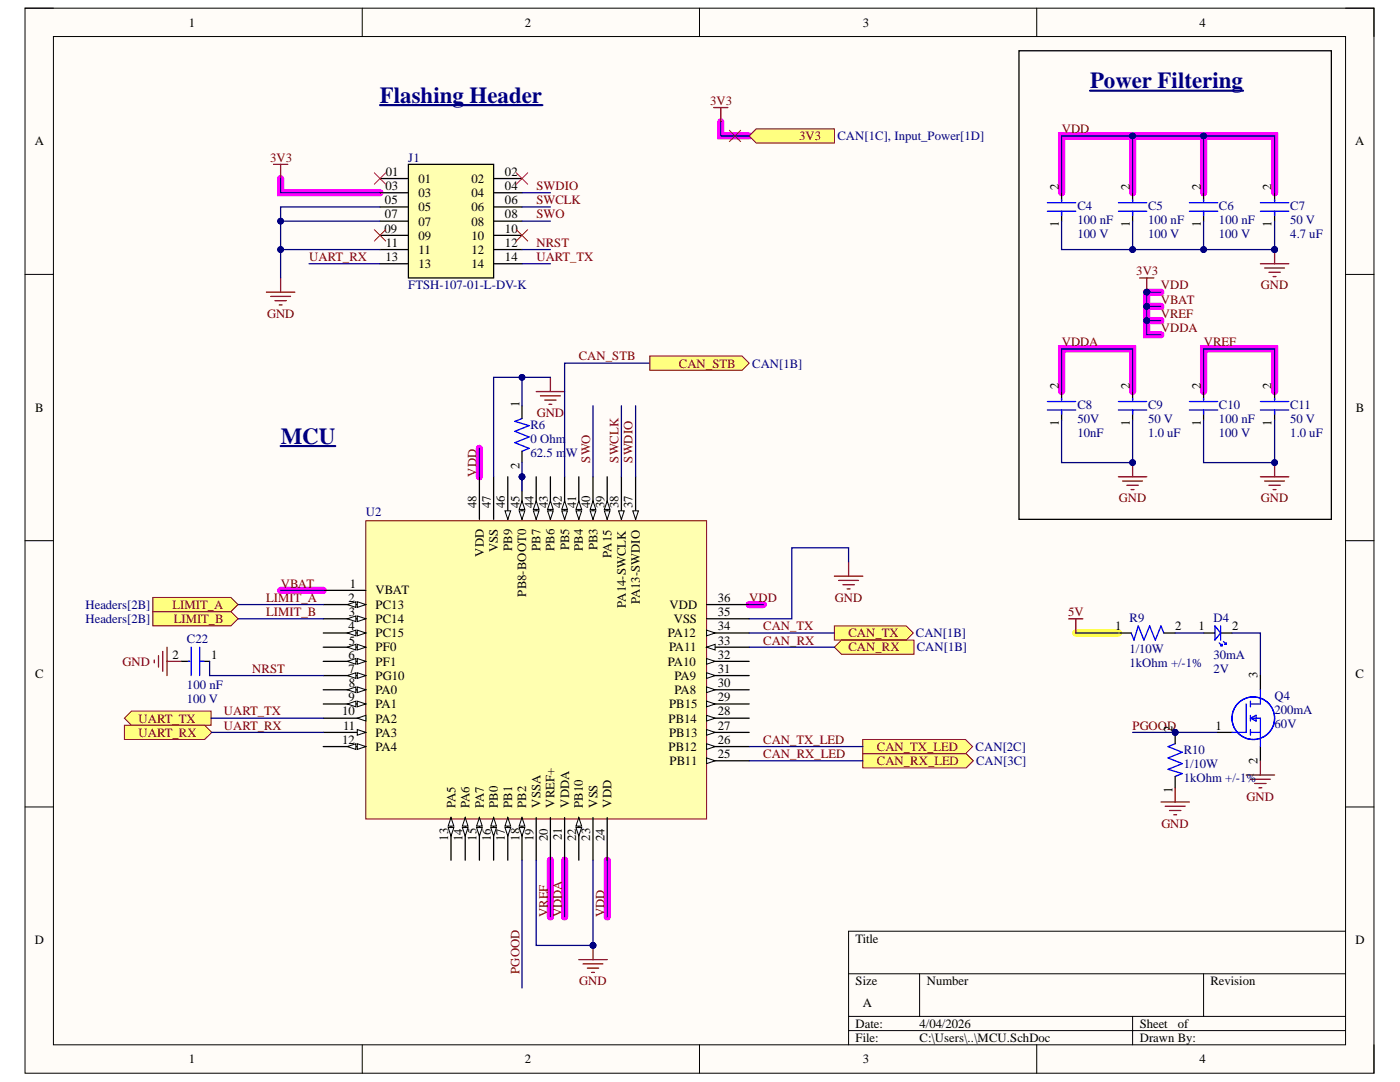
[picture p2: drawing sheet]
<svg xmlns="http://www.w3.org/2000/svg" width="279mm" height="216mm" viewBox="0 0 279 216" stroke-linecap="round" stroke-linejoin="round" font-family="sans-serif">
<defs><g id="words">
<g font-size="4.6" fill="#000080">
<text x="217.6" y="17.6">Power Filtering</text>
<text x="75.8" y="20.5">Flashing Header</text>
<text x="56" y="88.5">MCU</text>
</g>
<g font-size="2.5">
<text x="37.7" y="5.3">1</text>
<text x="104.8" y="5.3">2</text>
<text x="172.2" y="5.3">3</text>
<text x="239.4" y="5.3">4</text>
<text x="6.9" y="29">A</text>
<text x="270.4" y="29">A</text>
<text x="77" y="35.1">01</text>
<text x="100.8" y="35.1">02</text>
<text x="76.8" y="40.8">05</text>
<text x="76.9" y="37.9">03</text>
<text x="83.5" y="36.5">01</text>
<text x="83.5" y="39.3">03</text>
<text x="94.1" y="36.5">02</text>
<text x="94.1" y="39.3">04</text>
<text x="100.8" y="37.9">04</text>
<text x="100.8" y="40.8">06</text>
<text x="211.3" y="37.9" transform="rotate(-90 211.3 37.9)">2</text>
<text x="225.5" y="37.9" transform="rotate(-90 225.5 37.9)">2</text>
<text x="239.6" y="37.9" transform="rotate(-90 239.6 37.9)">2</text>
<text x="253.8" y="37.9" transform="rotate(-90 253.8 37.9)">2</text>
<text x="76.7" y="46.4">09</text>
<text x="76.8" y="43.6">07</text>
<text x="83.5" y="42.1">05</text>
<text x="83.5" y="45">07</text>
<text x="83.5" y="47.8">09</text>
<text x="94.1" y="42.1">06</text>
<text x="94.1" y="45">08</text>
<text x="94.1" y="47.8">10</text>
<text x="100.8" y="43.6">08</text>
<text x="100.8" y="46.4">10</text>
<text x="211.3" y="45.3" transform="rotate(-90 211.3 45.3)">1</text>
<text x="225.5" y="45.3" transform="rotate(-90 225.5 45.3)">1</text>
<text x="239.6" y="45.3" transform="rotate(-90 239.6 45.3)">1</text>
<text x="253.8" y="45.3" transform="rotate(-90 253.8 45.3)">1</text>
<text x="76.9" y="52">13</text>
<text x="77" y="49.2">11</text>
<text x="83.5" y="50.7">11</text>
<text x="83.5" y="53.5">13</text>
<text x="94.1" y="50.7">12</text>
<text x="94.1" y="53.5">14</text>
<text x="100.8" y="49.2">12</text>
<text x="100.8" y="52">14</text>
<text x="211.3" y="77.6" transform="rotate(-90 211.3 77.6)">2</text>
<text x="225.5" y="77.6" transform="rotate(-90 225.5 77.6)">2</text>
<text x="239.6" y="77.6" transform="rotate(-90 239.6 77.6)">2</text>
<text x="253.8" y="77.6" transform="rotate(-90 253.8 77.6)">2</text>
<text x="7" y="82.2">B</text>
<text x="103.7" y="81.2" transform="rotate(-90 103.7 81.2)">1</text>
<text x="270.6" y="82.2">B</text>
<text x="211.3" y="85" transform="rotate(-90 211.3 85)">1</text>
<text x="225.5" y="85" transform="rotate(-90 225.5 85)">1</text>
<text x="239.6" y="85" transform="rotate(-90 239.6 85)">1</text>
<text x="253.8" y="85" transform="rotate(-90 253.8 85)">1</text>
<text x="103.7" y="93.5" transform="rotate(-90 103.7 93.5)">2</text>
<text x="95.1" y="101.4" transform="rotate(-90 95.1 101.4)">48</text>
<text x="98" y="101.4" transform="rotate(-90 98 101.4)">47</text>
<text x="100.8" y="101.4" transform="rotate(-90 100.8 101.4)">46</text>
<text x="103.7" y="101.4" transform="rotate(-90 103.7 101.4)">45</text>
<text x="106.4" y="101.4" transform="rotate(-90 106.4 101.4)">44</text>
<text x="109.3" y="101.4" transform="rotate(-90 109.3 101.4)">43</text>
<text x="112.1" y="101.4" transform="rotate(-90 112.1 101.4)">42</text>
<text x="115" y="101.4" transform="rotate(-90 115 101.4)">41</text>
<text x="117.8" y="101.4" transform="rotate(-90 117.8 101.4)">40</text>
<text x="120.7" y="101.4" transform="rotate(-90 120.7 101.4)">39</text>
<text x="123.5" y="101.4" transform="rotate(-90 123.5 101.4)">38</text>
<text x="126.3" y="101.4" transform="rotate(-90 126.3 101.4)">37</text>
<text x="96.5" y="111.1" transform="rotate(-90 96.5 111.1)">VDD</text>
<text x="99.3" y="110.2" transform="rotate(-90 99.3 110.2)">VSS</text>
<text x="102.2" y="109.9" transform="rotate(-90 102.2 109.9)">PB9</text>
<text x="107.9" y="109.9" transform="rotate(-90 107.9 109.9)">PB7</text>
<text x="110.7" y="109.9" transform="rotate(-90 110.7 109.9)">PB6</text>
<text x="113.6" y="109.8" transform="rotate(-90 113.6 109.8)">PB5</text>
<text x="116.3" y="109.9" transform="rotate(-90 116.3 109.9)">PB4</text>
<text x="119.2" y="109.8" transform="rotate(-90 119.2 109.8)">PB3</text>
<text x="122" y="111.3" transform="rotate(-90 122 111.3)">PA15</text>
<text x="69.8" y="117.3">1</text>
<text x="75" y="118.6">VBAT</text>
<text x="105" y="119" transform="rotate(-90 105 119)">PB8-BOOT0</text>
<text x="69.6" y="120.1">2</text>
<text x="69.6" y="125.7">4</text>
<text x="69.6" y="122.9">3</text>
<text x="75" y="121.5">PC13</text>
<text x="75" y="124.3">PC14</text>
<text x="124.9" y="121.2" transform="rotate(-90 124.9 121.2)">PA14-SWCLK</text>
<text x="127.7" y="120.6" transform="rotate(-90 127.7 120.6)">PA13-SWDIO</text>
<text x="133.6" y="121.5">VDD</text>
<text x="134.5" y="124.3">VSS</text>
<text x="143.3" y="125.7">34</text>
<text x="143.3" y="122.9">35</text>
<text x="143.3" y="120.1">36</text>
<text x="222.5" y="125.7">1</text>
<text x="234.6" y="125.7">2</text>
<text x="239.2" y="125.7">1</text>
<text x="245.9" y="125.7">2</text>
<text x="34.4" y="131.4">2</text>
<text x="42.1" y="131.4">1</text>
<text x="69.6" y="131.4">6</text>
<text x="69.6" y="128.6">5</text>
<text x="75" y="127.2">PC15</text>
<text x="75" y="130">PF0</text>
<text x="133.3" y="127.2">PA12</text>
<text x="133.5" y="130">PA11</text>
<text x="143.3" y="131.4">32</text>
<text x="143.3" y="128.6">33</text>
<text x="7" y="135.3">C</text>
<text x="69.6" y="134.3">7</text>
<text x="69.6" y="137.1">8</text>
<text x="75" y="132.8">PF1</text>
<text x="75" y="135.6">PG10</text>
<text x="133.3" y="132.8">PA10</text>
<text x="134.6" y="135.6">PA9</text>
<text x="143.3" y="137.1">30</text>
<text x="143.3" y="134.3">31</text>
<text x="251" y="135.4" transform="rotate(-90 251 135.4)">3</text>
<text x="270.5" y="135.3">C</text>
<text x="68.3" y="142.7">10</text>
<text x="69.6" y="139.9">9</text>
<text x="75" y="138.5">PA0</text>
<text x="75" y="141.3">PA1</text>
<text x="133.5" y="141.3">PB15</text>
<text x="134.6" y="138.5">PA8</text>
<text x="143.3" y="142.7">28</text>
<text x="143.3" y="139.9">29</text>
<text x="68.3" y="148.4">12</text>
<text x="68.5" y="145.6">11</text>
<text x="75" y="144.2">PA2</text>
<text x="75" y="147">PA3</text>
<text x="75" y="149.8">PA4</text>
<text x="133.4" y="149.8">PB12</text>
<text x="133.4" y="144.2">PB14</text>
<text x="133.5" y="147">PB13</text>
<text x="143.3" y="148.4">26</text>
<text x="143.3" y="145.6">27</text>
<text x="234" y="146.1" transform="rotate(-90 234 146.1)">2</text>
<text x="242.6" y="145.6">1</text>
<text x="133.6" y="152.6">PB11</text>
<text x="143.3" y="151.3">25</text>
<text x="251" y="152.4" transform="rotate(-90 251 152.4)">2</text>
<text x="90.9" y="161.2" transform="rotate(-90 90.9 161.2)">PA5</text>
<text x="93.7" y="161.2" transform="rotate(-90 93.7 161.2)">PA6</text>
<text x="96.5" y="161.2" transform="rotate(-90 96.5 161.2)">PA7</text>
<text x="99.3" y="161.2" transform="rotate(-90 99.3 161.2)">PB0</text>
<text x="102.2" y="161.2" transform="rotate(-90 102.2 161.2)">PB1</text>
<text x="105" y="161.2" transform="rotate(-90 105 161.2)">PB2</text>
<text x="107.9" y="161.2" transform="rotate(-90 107.9 161.2)">VSSA</text>
<text x="110.7" y="161.2" transform="rotate(-90 110.7 161.2)">VREF+</text>
<text x="113.6" y="161.2" transform="rotate(-90 113.6 161.2)">VDDA</text>
<text x="116.3" y="161.2" transform="rotate(-90 116.3 161.2)">PB10</text>
<text x="119.2" y="161.2" transform="rotate(-90 119.2 161.2)">VSS</text>
<text x="122" y="161.2" transform="rotate(-90 122 161.2)">VDD</text>
<text x="234" y="158.1" transform="rotate(-90 234 158.1)">1</text>
<text x="89.4" y="167.8" transform="rotate(-90 89.4 167.8)">13</text>
<text x="92.3" y="167.9" transform="rotate(-90 92.3 167.9)">14</text>
<text x="95.1" y="167.8" transform="rotate(-90 95.1 167.8)">15</text>
<text x="98" y="167.9" transform="rotate(-90 98 167.9)">16</text>
<text x="100.8" y="167.9" transform="rotate(-90 100.8 167.9)">17</text>
<text x="103.7" y="167.8" transform="rotate(-90 103.7 167.8)">18</text>
<text x="106.4" y="167.9" transform="rotate(-90 106.4 167.9)">19</text>
<text x="109.3" y="167.9" transform="rotate(-90 109.3 167.9)">20</text>
<text x="112.1" y="167.6" transform="rotate(-90 112.1 167.6)">21</text>
<text x="115" y="167.9" transform="rotate(-90 115 167.9)">22</text>
<text x="117.8" y="167.8" transform="rotate(-90 117.8 167.8)">23</text>
<text x="120.7" y="167.9" transform="rotate(-90 120.7 167.9)">24</text>
<text x="6.9" y="188.4">D</text>
<text x="170.8" y="188.1">Title</text>
<text x="270.5" y="188.4">D</text>
<text x="170.8" y="196.5">Size</text>
<text x="185" y="196.5">Number</text>
<text x="241.6" y="196.5">Revision</text>
<text x="172.2" y="200.9">A</text>
<text x="170.8" y="205.1">Date:</text>
<text x="170.8" y="207.9">File:</text>
<text x="183.5" y="205.1">4/04/2026</text>
<text x="183.5" y="207.9">C:\Users\..\MCU.SchDoc</text>
<text x="227.5" y="205.1">Sheet</text>
<text x="227.5" y="207.9">Drawn By:</text>
<text x="235.1" y="205.1">of</text>
<text x="37.7" y="212.2">1</text>
<text x="104.8" y="212.2">2</text>
<text x="172.2" y="212.2">3</text>
<text x="239.4" y="212.2">4</text>
</g>
<g font-size="2.5" fill="#800000">
<text x="141.7" y="20.9">3V3</text>
<text x="159.5" y="28">3V3</text>
<text x="211.9" y="26.6">VDD</text>
<text x="53.9" y="32.2">3V3</text>
<text x="107" y="37.9">SWDIO</text>
<text x="107" y="40.8">SWCLK</text>
<text x="107" y="43.6">SWO</text>
<text x="61.7" y="52">UART_RX</text>
<text x="107" y="49.2">NRST</text>
<text x="107" y="52">UART_TX</text>
<text x="226.8" y="54.9">3V3</text>
<text x="231.7" y="57.7">VDD</text>
<text x="251.7" y="57.7">GND</text>
<text x="53.3" y="63.4">GND</text>
<text x="231.7" y="60.6">VBAT</text>
<text x="231.7" y="63.4">VREF</text>
<text x="115.5" y="71.9">CAN_STB</text>
<text x="211.9" y="69">VDDA</text>
<text x="231.7" y="66.2">VDDA</text>
<text x="240.2" y="69">VREF</text>
<text x="135.5" y="73.4">CAN_STB</text>
<text x="107.1" y="83.3">GND</text>
<text x="95.1" y="95.1" transform="rotate(-90 95.1 95.1)">VDD</text>
<text x="117.8" y="92.3" transform="rotate(-90 117.8 92.3)">SWO</text>
<text x="123.5" y="92.3" transform="rotate(-90 123.5 92.3)">SWCLK</text>
<text x="126.3" y="92.3" transform="rotate(-90 126.3 92.3)">SWDIO</text>
<text x="223.3" y="100.3">GND</text>
<text x="251.7" y="100.3">GND</text>
<text x="56" y="117.3">VBAT</text>
<text x="34.4" y="121.5">LIMIT_A</text>
<text x="34.7" y="124.3">LIMIT_B</text>
<text x="53.1" y="120.1">LIMIT_A</text>
<text x="53.1" y="122.9">LIMIT_B</text>
<text x="149.5" y="120.1">VDD</text>
<text x="152.3" y="125.7">CAN_TX</text>
<text x="166.6" y="120.1">GND</text>
<text x="213.2" y="122.9">5V</text>
<text x="152.3" y="128.6">CAN_RX</text>
<text x="169.3" y="127.2">CAN_TX</text>
<text x="169.3" y="130">CAN_RX</text>
<text x="24.5" y="132.8">GND</text>
<text x="50.3" y="134.3">NRST</text>
<text x="44.7" y="142.7">UART_TX</text>
<text x="27.7" y="144.2">UART_TX</text>
<text x="27.7" y="147">UART_RX</text>
<text x="44.7" y="145.6">UART_RX</text>
<text x="152.3" y="148.4">CAN_TX_LED</text>
<text x="175" y="149.8">CAN_TX_LED</text>
<text x="226" y="145.6">PGOOD</text>
<text x="152.3" y="151.3">CAN_RX_LED</text>
<text x="175" y="152.6">CAN_RX_LED</text>
<text x="248.8" y="159.7">GND</text>
<text x="231.8" y="165.2">GND</text>
<text x="109.3" y="183" transform="rotate(-90 109.3 183)">VREF</text>
<text x="112.1" y="183" transform="rotate(-90 112.1 183)">VDDA</text>
<text x="120.7" y="183" transform="rotate(-90 120.7 183)">VDD</text>
<text x="103.7" y="194.3" transform="rotate(-90 103.7 194.3)">PGOOD</text>
<text x="115.6" y="196.5">GND</text>
</g>
<g font-size="2.5" fill="#000080">
<text x="167.1" y="28">CAN[1C], Input_Power[1D]</text>
<text x="81.5" y="32.2">J1</text>
<text x="215" y="41.9">C4</text>
<text x="229.1" y="41.9">C5</text>
<text x="243.3" y="41.9">C6</text>
<text x="257.5" y="41.9">C7</text>
<text x="215" y="44.7">100 nF</text>
<text x="215" y="47.5">100 V</text>
<text x="229.1" y="44.7">100 nF</text>
<text x="229.1" y="47.5">100 V</text>
<text x="243.3" y="44.7">100 nF</text>
<text x="243.3" y="47.5">100 V</text>
<text x="257.5" y="44.7">50 V</text>
<text x="257.5" y="47.5">4.7 uF</text>
<text x="81.5" y="57.7">FTSH-107-01-L-DV-K</text>
<text x="150.1" y="73.4">CAN[1B]</text>
<text x="215" y="81.6">C8</text>
<text x="229.1" y="81.6">C9</text>
<text x="243.3" y="81.6">C10</text>
<text x="257.5" y="81.6">C11</text>
<text x="105.9" y="88.3">0 Ohm</text>
<text x="105.9" y="85.5">R6</text>
<text x="215" y="84.4">50V</text>
<text x="215" y="87.2">10nF</text>
<text x="229.1" y="84.4">50 V</text>
<text x="229.1" y="87.2">1.0 uF</text>
<text x="243.3" y="84.4">100 nF</text>
<text x="243.3" y="87.2">100 V</text>
<text x="257.5" y="84.4">50 V</text>
<text x="257.5" y="87.2">1.0 uF</text>
<text x="105.9" y="91.2">62.5 m</text>
<text x="113" y="91.2">W</text>
<text x="73" y="103.1">U2</text>
<text x="17.1" y="121.5">Headers[2B]</text>
<text x="17.1" y="124.3">Headers[2B]</text>
<text x="225.4" y="124">R9</text>
<text x="242.2" y="124">D4</text>
<text x="37.3" y="128.3">C22</text>
<text x="182.8" y="127.2">CAN[1B]</text>
<text x="182.9" y="130">CAN[1B]</text>
<text x="225.4" y="130.3">1/10W</text>
<text x="242.2" y="131.4">30mA</text>
<text x="37.3" y="137.4">100 nF</text>
<text x="225.4" y="133.1">1kOhm +/-1%</text>
<text x="242.2" y="134.3">2V</text>
<text x="37.3" y="140.2">100 V</text>
<text x="254.4" y="142.5">200mA</text>
<text x="254.4" y="139.6">Q4</text>
<text x="194.7" y="149.8">CAN[2C]</text>
<text x="254.4" y="145.3">60V</text>
<text x="194.8" y="152.6">CAN[3C]</text>
<text x="236.3" y="153.2">1/10W</text>
<text x="236.3" y="150.4">R10</text>
<text x="236.3" y="156.1">1kOhm +/-1%</text>
</g>
</g></defs>
<path d="M5 1.6h269.2v212.5h-269.2z" fill-rule="evenodd" fill="#fffcf8"/>
<path d="M5 1.6h269.2v212.5h-269.2z" fill="none" stroke="#000" stroke-width=".2"/>
<path d="M10.7 7.3h257.8v201.2h-257.8z" fill-rule="evenodd" fill="#fffcf8"/>
<g fill="none" stroke="#000" stroke-width=".2">
<path d="M5 1.6h5.7M10.7 7.3h257.8v201.2h-257.8zM72.3 1.6v5.7M139.6 1.6v5.7M206.9 1.6v5.7M268.5 1.6h5.7v5.7M5 54.8h5.7M268.5 54.8h5.7M5 107.9h5.7M268.5 107.9h5.7M5 161h5.7M268.5 161h5.7"/>
<path d="M169.4 194.3h99.1M183.5 194.3v8.5M240.2 194.3v8.5M268.5 185.8h-99.1v22.7M72.3 208.5v5.6M139.6 208.5v5.6M169.4 202.8h99.1M169.4 205.6h99.1M206.9 208.5v5.6M226 202.8v5.7M274.2 208.5v5.6"/>
</g>
<g fill="none" stroke="#f0f" stroke-width="1.4">
<path d="M56 35.6v2.9h19.8M143.9 24.3v2.8h5.6M211.9 38.5v-11.4h42.5v11.4M226 27.1v11.4M240.2 27.1v11.4M231.7 58.3h-2.8v2.8M211.9 78.1v-8.5h14.1v8.5M228.9 61.1v5.7h2.8M228.9 61.1h2.8M228.9 64h2.8M240.2 78.1v-8.5h14.2v8.5M95.7 89.5v5.6"/>
<path d="M56 117.8h8.5M149.5 120.6h2.8M109.8 171.6v11.4M112.7 171.6v11.4M121.2 171.6v11.4"/>
</g>
<path d="M214.7 126.3h8.5" fill="none" stroke="#ff0" stroke-width="1.4"/>
<path d="M81.5 32.8h17v22.7h-17z" fill-rule="evenodd" fill="#ffffb0"/>
<g fill="none" stroke="#000" stroke-width=".25">
<path d="M75.8 35.6h5.7M75.8 38.5h5.7M81.5 32.8h17v22.7h-17zM98.5 35.6h5.7M98.5 38.5h5.7M75.8 41.3h5.7M75.8 44.1h5.7M75.8 47h5.7M75.8 49.8h5.7M75.8 52.6h5.7M98.5 41.3h5.7M98.5 44.1h5.7"/>
<path d="M98.5 47h5.7M98.5 49.8h5.7M98.5 52.6h5.7"/>
</g>
<path d="M227.5 55.5h2.8M228.9 55.5v2.8" fill="none" stroke="#800000" stroke-width=".25"/>
<circle cx="228.9" cy="58.3" r=".57" fill="#000080"/>
<circle cx="228.9" cy="58.3" r=".57" fill="none" stroke="#000080" stroke-width=".2"/>
<path d="M211.9 38.5v1.7M226 38.5v1.7M240.2 38.5v1.7M254.4 38.5v1.7M211.9 42.2v1.9M226 42.2v1.9M240.2 42.2v1.9M254.4 42.2v1.9" fill="none" stroke="#000" stroke-width=".25"/>
<g fill="none" stroke="#00f" stroke-width=".25">
<path d="M211.9 39.9v.3M226 39.9v.3M240.2 39.9v.3M254.4 39.9v.3M209 42.2h5.7M209 40.4h5.7M211.9 42.2v.8M223.2 42.2h5.7M223.2 40.4h5.7M226 42.2v.8M237.4 42.2h5.6M237.4 40.4h5.6"/>
<path d="M240.2 42.2v.8M251.5 42.2h5.7M251.5 40.4h5.7M254.4 42.2v.8"/>
</g>
<path d="M251.5 52.6h5.7M252.4 53.5h4M253.2 54.3h2.3M254.1 55.2h.5M254.4 49.8v2.8" fill="none" stroke="#800000" stroke-width=".25"/>
<circle cx="254.4" cy="49.8" r=".57" fill="#000080"/>
<circle cx="254.4" cy="49.8" r=".57" fill="none" stroke="#000080" stroke-width=".2"/>
<path d="M211.9 78.1v1.7M226 78.1v1.7M211.9 81.8v2M226 81.8v2" fill="none" stroke="#000" stroke-width=".25"/>
<path d="M211.9 79.5v.3M226 79.5v.3M209 81.8h5.7M209 80.1h5.7M211.9 81.8v.9M223.2 81.8h5.7M223.2 80.1h5.7M226 81.8v.9" fill="none" stroke="#00f" stroke-width=".25"/>
<path d="M223.2 95.1h5.7M224 96h4M224.9 96.8h2.3M225.8 97.7h.5M226 92.3v2.8" fill="none" stroke="#800000" stroke-width=".25"/>
<circle cx="226" cy="92.3" r=".57" fill="#000080"/>
<circle cx="226" cy="92.3" r=".57" fill="none" stroke="#000080" stroke-width=".2"/>
<path d="M240.2 78.1v1.7M254.4 78.1v1.7M240.2 81.8v2M254.4 81.8v2" fill="none" stroke="#000" stroke-width=".25"/>
<path d="M240.2 79.5v.3M254.4 79.5v.3M237.4 81.8h5.6M237.4 80.1h5.6M240.2 81.8v.9M251.5 81.8h5.7M251.5 80.1h5.7M254.4 81.8v.9" fill="none" stroke="#00f" stroke-width=".25"/>
<path d="M251.5 95.1h5.7M252.4 96h4M253.2 96.8h2.3M254.1 97.7h.5M254.4 92.3v2.8" fill="none" stroke="#800000" stroke-width=".25"/>
<circle cx="254.4" cy="92.3" r=".57" fill="#000080"/>
<circle cx="254.4" cy="92.3" r=".57" fill="none" stroke="#000080" stroke-width=".2"/>
<path d="M217.5 18.1h30.6" fill="none" stroke="#000080" stroke-width=".42"/>
<path d="M203.4 10.1h62.3v93.5h-62.3z" fill="none" stroke="#000" stroke-width=".25"/>
<path d="M54.6 32.8h2.8M56 32.8v2.8M53.2 58.3h5.6M54 59.1h4M54.9 60h2.2M56 55.5v2.8M55.7 60.8h.6" fill="none" stroke="#800000" stroke-width=".25"/>
<path d="M74.7 34.5l2.3 2.3M77 34.5l-2.3 2.3M103 34.5l2.3 2.3M105.3 34.5l-2.3 2.3M74.7 45.8l2.3 2.3M77 45.8l-2.3 2.3M103 45.8l2.3 2.3M105.3 45.8l-2.3 2.3" fill="none" stroke="#f00" stroke-width=".2"/>
<circle cx="104.2" cy="95.1" r=".57" fill="#000080"/>
<circle cx="104.2" cy="95.1" r=".57" fill="none" stroke="#000080" stroke-width=".2"/>
<path d="M73 103.9h68v59.5h-68z" fill-rule="evenodd" fill="#ffffb0"/>
<path d="M73 103.9h68v59.5h-68z" fill="none" stroke="#800000" stroke-width=".2"/>
<path d="M64.5 117.8h8.5M64.5 120.6h8.5" fill="none" stroke="#000" stroke-width=".25"/>
<path d="M71.3 120.1l1.7 .5-1.7 .6z" fill="#f8fcff"/>
<path d="M71.3 120.1l1.7 .5-1.7 .6z" fill="none" stroke="#000" stroke-width=".2"/>
<path d="M69.3 120.6l1.7-.5v1.1z" fill="#f8fcff"/>
<path d="M69.3 120.6l1.7-.5v1.1z" fill="none" stroke="#000" stroke-width=".2"/>
<path d="M64.5 123.5h8.5" fill="none" stroke="#000" stroke-width=".25"/>
<path d="M71.3 122.9l1.7 .6-1.7 .5z" fill="#f8fcff"/>
<path d="M71.3 122.9l1.7 .6-1.7 .5z" fill="none" stroke="#000" stroke-width=".2"/>
<path d="M69.3 123.5l1.7-.6v1.1z" fill="#f8fcff"/>
<path d="M69.3 123.5l1.7-.6v1.1z" fill="none" stroke="#000" stroke-width=".2"/>
<path d="M64.5 126.3h8.5" fill="none" stroke="#000" stroke-width=".25"/>
<path d="M71.3 125.7l1.7 .6-1.7 .6z" fill="#f8fcff"/>
<path d="M71.3 125.7l1.7 .6-1.7 .6z" fill="none" stroke="#000" stroke-width=".2"/>
<path d="M69.3 126.3l1.7-.6v1.2z" fill="#f8fcff"/>
<path d="M69.3 126.3l1.7-.6v1.2z" fill="none" stroke="#000" stroke-width=".2"/>
<path d="M64.5 129.1h8.5" fill="none" stroke="#000" stroke-width=".25"/>
<path d="M71.3 128.6l1.7 .5-1.7 .6z" fill="#f8fcff"/>
<path d="M71.3 128.6l1.7 .5-1.7 .6z" fill="none" stroke="#000" stroke-width=".2"/>
<path d="M69.3 129.1l1.7-.5v1.1z" fill="#f8fcff"/>
<path d="M69.3 129.1l1.7-.5v1.1z" fill="none" stroke="#000" stroke-width=".2"/>
<path d="M64.5 132h8.5" fill="none" stroke="#000" stroke-width=".25"/>
<path d="M71.3 131.4l1.7 .6-1.7 .5z" fill="#f8fcff"/>
<path d="M71.3 131.4l1.7 .6-1.7 .5z" fill="none" stroke="#000" stroke-width=".2"/>
<path d="M69.3 132l1.7-.6v1.1z" fill="#f8fcff"/>
<path d="M69.3 132l1.7-.6v1.1z" fill="none" stroke="#000" stroke-width=".2"/>
<path d="M64.5 134.8h8.5" fill="none" stroke="#000" stroke-width=".25"/>
<path d="M71.3 134.2l1.7 .6-1.7 .6z" fill="#f8fcff"/>
<path d="M71.3 134.2l1.7 .6-1.7 .6z" fill="none" stroke="#000" stroke-width=".2"/>
<path d="M69.3 134.8l1.7-.6v1.2z" fill="#f8fcff"/>
<path d="M69.3 134.8l1.7-.6v1.2z" fill="none" stroke="#000" stroke-width=".2"/>
<path d="M64.5 137.6h8.5" fill="none" stroke="#000" stroke-width=".25"/>
<path d="M71.3 137.1l1.7 .5-1.7 .6z" fill="#f8fcff"/>
<path d="M71.3 137.1l1.7 .5-1.7 .6z" fill="none" stroke="#000" stroke-width=".2"/>
<path d="M69.3 137.6l1.7-.5v1.1z" fill="#f8fcff"/>
<path d="M69.3 137.6l1.7-.5v1.1z" fill="none" stroke="#000" stroke-width=".2"/>
<path d="M64.5 140.5h8.5" fill="none" stroke="#000" stroke-width=".25"/>
<path d="M71.3 139.9l1.7 .6-1.7 .5z" fill="#f8fcff"/>
<path d="M71.3 139.9l1.7 .6-1.7 .5z" fill="none" stroke="#000" stroke-width=".2"/>
<path d="M69.3 140.5l1.7-.6v1.1z" fill="#f8fcff"/>
<path d="M69.3 140.5l1.7-.6v1.1z" fill="none" stroke="#000" stroke-width=".2"/>
<path d="M64.5 143.3h8.5" fill="none" stroke="#000" stroke-width=".25"/>
<path d="M71.3 143.3l1.7-.6v1.2z" fill="#f8fcff"/>
<path d="M71.3 143.3l1.7-.6v1.2z" fill="none" stroke="#000" stroke-width=".2"/>
<path d="M64.5 146.1h8.5" fill="none" stroke="#000" stroke-width=".25"/>
<path d="M71.3 145.6l1.7 .5-1.7 .6z" fill="#f8fcff"/>
<path d="M71.3 145.6l1.7 .5-1.7 .6z" fill="none" stroke="#000" stroke-width=".2"/>
<path d="M64.5 149h8.5" fill="none" stroke="#000" stroke-width=".25"/>
<path d="M71.3 148.4l1.7 .6-1.7 .5z" fill="#f8fcff"/>
<path d="M71.3 148.4l1.7 .6-1.7 .5z" fill="none" stroke="#000" stroke-width=".2"/>
<path d="M69.3 149l1.7-.6v1.1z" fill="#f8fcff"/>
<path d="M69.3 149l1.7-.6v1.1z" fill="none" stroke="#000" stroke-width=".2"/>
<path d="M90 163.1v8.5" fill="none" stroke="#000" stroke-width=".25"/>
<path d="M90 163.1l.6 1.7h-1.2z" fill="#f8fcff"/>
<path d="M90 163.1l.6 1.7h-1.2z" fill="none" stroke="#000" stroke-width=".2"/>
<path d="M89.4 165.1h1.2l-.6 1.7z" fill="#f8fcff"/>
<path d="M89.4 165.1h1.2l-.6 1.7z" fill="none" stroke="#000" stroke-width=".2"/>
<path d="M92.8 163.1v8.5" fill="none" stroke="#000" stroke-width=".25"/>
<path d="M92.8 163.1l.6 1.7h-1.1z" fill="#f8fcff"/>
<path d="M92.8 163.1l.6 1.7h-1.1z" fill="none" stroke="#000" stroke-width=".2"/>
<path d="M92.3 165.1h1.1l-.6 1.7z" fill="#f8fcff"/>
<path d="M92.3 165.1h1.1l-.6 1.7z" fill="none" stroke="#000" stroke-width=".2"/>
<path d="M95.7 163.1v8.5" fill="none" stroke="#000" stroke-width=".25"/>
<path d="M95.7 163.1l.5 1.7h-1.1z" fill="#f8fcff"/>
<path d="M95.7 163.1l.5 1.7h-1.1z" fill="none" stroke="#000" stroke-width=".2"/>
<path d="M95.1 165.1h1.1l-.5 1.7z" fill="#f8fcff"/>
<path d="M95.1 165.1h1.1l-.5 1.7z" fill="none" stroke="#000" stroke-width=".2"/>
<path d="M98.5 163.1v8.5" fill="none" stroke="#000" stroke-width=".25"/>
<path d="M98.5 163.1l.6 1.7h-1.2z" fill="#f8fcff"/>
<path d="M98.5 163.1l.6 1.7h-1.2z" fill="none" stroke="#000" stroke-width=".2"/>
<path d="M97.9 165.1h1.2l-.6 1.7z" fill="#f8fcff"/>
<path d="M97.9 165.1h1.2l-.6 1.7z" fill="none" stroke="#000" stroke-width=".2"/>
<path d="M101.3 163.1v8.5" fill="none" stroke="#000" stroke-width=".25"/>
<path d="M101.3 163.1l.6 1.7h-1.1z" fill="#f8fcff"/>
<path d="M101.3 163.1l.6 1.7h-1.1z" fill="none" stroke="#000" stroke-width=".2"/>
<path d="M100.8 165.1h1.1l-.6 1.7z" fill="#f8fcff"/>
<path d="M100.8 165.1h1.1l-.6 1.7z" fill="none" stroke="#000" stroke-width=".2"/>
<path d="M104.2 163.1v8.5" fill="none" stroke="#000" stroke-width=".25"/>
<path d="M104.2 163.1l.5 1.7h-1.1z" fill="#f8fcff"/>
<path d="M104.2 163.1l.5 1.7h-1.1z" fill="none" stroke="#000" stroke-width=".2"/>
<path d="M103.6 165.1h1.1l-.5 1.7z" fill="#f8fcff"/>
<path d="M103.6 165.1h1.1l-.5 1.7z" fill="none" stroke="#000" stroke-width=".2"/>
<path d="M107 163.1v8.5M109.8 163.1v8.5M112.7 163.1v8.5M115.5 163.1v8.5" fill="none" stroke="#000" stroke-width=".25"/>
<path d="M115.5 163.1l.6 1.7h-1.2z" fill="#f8fcff"/>
<path d="M115.5 163.1l.6 1.7h-1.2z" fill="none" stroke="#000" stroke-width=".2"/>
<path d="M114.9 165.1h1.2l-.6 1.7z" fill="#f8fcff"/>
<path d="M114.9 165.1h1.2l-.6 1.7z" fill="none" stroke="#000" stroke-width=".2"/>
<path d="M141 151.8h8.5M118.3 163.1v8.5M121.2 163.1v8.5" fill="none" stroke="#000" stroke-width=".25"/>
<path d="M141 151.2l1.7 .6-1.7 .6z" fill="#f8fcff"/>
<path d="M141 151.2l1.7 .6-1.7 .6z" fill="none" stroke="#000" stroke-width=".2"/>
<path d="M141 149h8.5" fill="none" stroke="#000" stroke-width=".25"/>
<path d="M141 148.4l1.7 .6-1.7 .5z" fill="#f8fcff"/>
<path d="M141 148.4l1.7 .6-1.7 .5z" fill="none" stroke="#000" stroke-width=".2"/>
<path d="M141 146.1h8.5" fill="none" stroke="#000" stroke-width=".25"/>
<path d="M141 145.6l1.7 .5-1.7 .6z" fill="#f8fcff"/>
<path d="M141 145.6l1.7 .5-1.7 .6z" fill="none" stroke="#000" stroke-width=".2"/>
<path d="M141 143.3h8.5" fill="none" stroke="#000" stroke-width=".25"/>
<path d="M141 142.7l1.7 .6-1.7 .6z" fill="#f8fcff"/>
<path d="M141 142.7l1.7 .6-1.7 .6z" fill="none" stroke="#000" stroke-width=".2"/>
<path d="M141 140.5h8.5" fill="none" stroke="#000" stroke-width=".25"/>
<path d="M141 139.9l1.7 .6-1.7 .5z" fill="#f8fcff"/>
<path d="M141 139.9l1.7 .6-1.7 .5z" fill="none" stroke="#000" stroke-width=".2"/>
<path d="M141 137.6h8.5" fill="none" stroke="#000" stroke-width=".25"/>
<path d="M141 137.1l1.7 .5-1.7 .6z" fill="#f8fcff"/>
<path d="M141 137.1l1.7 .5-1.7 .6z" fill="none" stroke="#000" stroke-width=".2"/>
<path d="M141 134.8h8.5" fill="none" stroke="#000" stroke-width=".25"/>
<path d="M141 134.2l1.7 .6-1.7 .6z" fill="#f8fcff"/>
<path d="M141 134.2l1.7 .6-1.7 .6z" fill="none" stroke="#000" stroke-width=".2"/>
<path d="M141 132h8.5" fill="none" stroke="#000" stroke-width=".25"/>
<path d="M141 131.4l1.7 .6-1.7 .5z" fill="#f8fcff"/>
<path d="M141 131.4l1.7 .6-1.7 .5z" fill="none" stroke="#000" stroke-width=".2"/>
<path d="M141 129.1h8.5" fill="none" stroke="#000" stroke-width=".25"/>
<path d="M141 129.1l1.7-.5v1.1z" fill="#f8fcff"/>
<path d="M141 129.1l1.7-.5v1.1z" fill="none" stroke="#000" stroke-width=".2"/>
<path d="M141 126.3h8.5" fill="none" stroke="#000" stroke-width=".25"/>
<path d="M141 125.7l1.7 .6-1.7 .6z" fill="#f8fcff"/>
<path d="M141 125.7l1.7 .6-1.7 .6z" fill="none" stroke="#000" stroke-width=".2"/>
<path d="M126.8 95.1v8.5M141 123.5h8.5M141 120.6h8.5" fill="none" stroke="#000" stroke-width=".25"/>
<path d="M126.3 101.9h1.1l-.6 1.7z" fill="#f8fcff"/>
<path d="M126.3 101.9h1.1l-.6 1.7z" fill="none" stroke="#000" stroke-width=".2"/>
<path d="M124 95.1v8.5" fill="none" stroke="#000" stroke-width=".25"/>
<path d="M123.4 101.9h1.2l-.6 1.7z" fill="#f8fcff"/>
<path d="M123.4 101.9h1.2l-.6 1.7z" fill="none" stroke="#000" stroke-width=".2"/>
<path d="M121.2 95.1v8.5" fill="none" stroke="#000" stroke-width=".25"/>
<path d="M120.6 101.9h1.1l-.5 1.7z" fill="#f8fcff"/>
<path d="M120.6 101.9h1.1l-.5 1.7z" fill="none" stroke="#000" stroke-width=".2"/>
<path d="M121.2 100l.5 1.6h-1.1z" fill="#f8fcff"/>
<path d="M121.2 100l.5 1.6h-1.1z" fill="none" stroke="#000" stroke-width=".2"/>
<path d="M118.3 95.1v8.5" fill="none" stroke="#000" stroke-width=".25"/>
<path d="M117.8 101.9h1.1l-.6 1.7z" fill="#f8fcff"/>
<path d="M117.8 101.9h1.1l-.6 1.7z" fill="none" stroke="#000" stroke-width=".2"/>
<path d="M118.3 100l.6 1.6h-1.1z" fill="#f8fcff"/>
<path d="M118.3 100l.6 1.6h-1.1z" fill="none" stroke="#000" stroke-width=".2"/>
<path d="M115.5 95.1v8.5" fill="none" stroke="#000" stroke-width=".25"/>
<path d="M114.9 101.9h1.2l-.6 1.7z" fill="#f8fcff"/>
<path d="M114.9 101.9h1.2l-.6 1.7z" fill="none" stroke="#000" stroke-width=".2"/>
<path d="M115.5 100l.6 1.6h-1.2z" fill="#f8fcff"/>
<path d="M115.5 100l.6 1.6h-1.2z" fill="none" stroke="#000" stroke-width=".2"/>
<path d="M112.7 95.1v8.5" fill="none" stroke="#000" stroke-width=".25"/>
<path d="M112.1 101.9h1.1l-.5 1.7z" fill="#f8fcff"/>
<path d="M112.1 101.9h1.1l-.5 1.7z" fill="none" stroke="#000" stroke-width=".2"/>
<path d="M112.7 100l.5 1.6h-1.1z" fill="#f8fcff"/>
<path d="M112.7 100l.5 1.6h-1.1z" fill="none" stroke="#000" stroke-width=".2"/>
<path d="M109.8 95.1v8.5" fill="none" stroke="#000" stroke-width=".25"/>
<path d="M109.3 101.9h1.1l-.6 1.7z" fill="#f8fcff"/>
<path d="M109.3 101.9h1.1l-.6 1.7z" fill="none" stroke="#000" stroke-width=".2"/>
<path d="M109.8 100l.6 1.6h-1.1z" fill="#f8fcff"/>
<path d="M109.8 100l.6 1.6h-1.1z" fill="none" stroke="#000" stroke-width=".2"/>
<path d="M107 95.1v8.5" fill="none" stroke="#000" stroke-width=".25"/>
<path d="M106.4 101.9h1.2l-.6 1.7z" fill="#f8fcff"/>
<path d="M106.4 101.9h1.2l-.6 1.7z" fill="none" stroke="#000" stroke-width=".2"/>
<path d="M107 100l.6 1.6h-1.2z" fill="#f8fcff"/>
<path d="M107 100l.6 1.6h-1.2z" fill="none" stroke="#000" stroke-width=".2"/>
<path d="M104.2 95.1v8.5" fill="none" stroke="#000" stroke-width=".25"/>
<path d="M103.6 101.9h1.1l-.5 1.7z" fill="#f8fcff"/>
<path d="M103.6 101.9h1.1l-.5 1.7z" fill="none" stroke="#000" stroke-width=".2"/>
<path d="M104.2 100l.5 1.6h-1.1z" fill="#f8fcff"/>
<path d="M104.2 100l.5 1.6h-1.1z" fill="none" stroke="#000" stroke-width=".2"/>
<circle cx="104.2" cy="95.1" r=".57" fill="#000080"/>
<circle cx="104.2" cy="95.1" r=".57" fill="none" stroke="#000080" stroke-width=".2"/>
<path d="M101.3 95.1v8.5" fill="none" stroke="#000" stroke-width=".25"/>
<path d="M100.8 101.9h1.1l-.6 1.7z" fill="#f8fcff"/>
<path d="M100.8 101.9h1.1l-.6 1.7z" fill="none" stroke="#000" stroke-width=".2"/>
<path d="M95.7 95.1v8.5M98.5 95.1v8.5" fill="none" stroke="#000" stroke-width=".25"/>
<path d="M56 89h10.9" fill="none" stroke="#000080" stroke-width=".42"/>
<path d="M142.4 21.5h2.9M143.9 21.5v2.8" fill="none" stroke="#800000" stroke-width=".25"/>
<path d="M149.5 27.1l1.4-1.4h15.6v2.8h-15.6z" fill-rule="evenodd" fill="#ffff80"/>
<path d="M149.5 27.1l1.4-1.4h15.6v2.8h-15.6z" fill="none" stroke="#800000" stroke-width=".2"/>
<path d="M145.5 26l2.3 2.3M147.8 26l-2.3 2.3" fill="none" stroke="#f00" stroke-width=".2"/>
<path d="M75.8 21h32.4" fill="none" stroke="#000080" stroke-width=".42"/>
<path d="M24.8 143.3l1.4-1.4h15.9v2.8h-15.9z" fill-rule="evenodd" fill="#ffff80"/>
<path d="M24.8 143.3l1.4-1.4h15.9v2.8h-15.9z" fill="none" stroke="#800000" stroke-width=".2"/>
<path d="M24.8 144.7h16l1.5 1.4-1.5 1.5h-16z" fill-rule="evenodd" fill="#ffff80"/>
<path d="M24.8 144.7h16l1.5 1.4-1.5 1.5h-16z" fill="none" stroke="#800000" stroke-width=".2"/>
<path d="M166.5 124.9h14.3l1.5 1.4-1.5 1.4h-14.3z" fill-rule="evenodd" fill="#ffff80"/>
<path d="M166.5 124.9h14.3l1.5 1.4-1.5 1.4h-14.3z" fill="none" stroke="#800000" stroke-width=".2"/>
<path d="M166.5 129.1l1.4-1.4h14.5v2.9h-14.5z" fill-rule="evenodd" fill="#ffff80"/>
<path d="M166.5 129.1l1.4-1.4h14.5v2.9h-14.5z" fill="none" stroke="#800000" stroke-width=".2"/>
<path d="M172.2 147.6h20.5l1.4 1.4-1.4 1.4h-20.5z" fill-rule="evenodd" fill="#ffff80"/>
<path d="M172.2 147.6h20.5l1.4 1.4-1.4 1.4h-20.5z" fill="none" stroke="#800000" stroke-width=".2"/>
<path d="M172.2 150.4h20.6l1.5 1.4-1.5 1.4h-20.6z" fill-rule="evenodd" fill="#ffff80"/>
<path d="M172.2 150.4h20.6l1.5 1.4-1.5 1.4h-20.6z" fill="none" stroke="#800000" stroke-width=".2"/>
<g fill="none" stroke="#800000" stroke-width=".25">
<path d="M107 78.1h5.7M107.9 79h3.9M108.7 79.8h2.3M109.8 75.3v2.8M109.6 80.7h.5M166.5 115h5.7M167.4 115.8h3.9M168.2 116.7h2.3M169.1 117.5h.5M169.4 112.1v2.9M115.5 191.5h5.7M116.4 192.3h3.9"/>
<path d="M117.2 193.2h2.3M118.1 194h.5M118.3 188.6v2.9"/>
</g>
<circle cx="118.3" cy="188.6" r=".57" fill="#000080"/>
<circle cx="118.3" cy="188.6" r=".57" fill="none" stroke="#000080" stroke-width=".2"/>
<path d="M104.2 83.5l-1.4 .6 2.8 .8-2.8 1.2 2.8 1.1-2.8 1.1 2.8 1.2-1.4 .5" fill="none" stroke="#00f" stroke-width=".25"/>
<path d="M104.2 81v2.5M104.2 90v2.3" fill="none" stroke="#000" stroke-width=".25"/>
<path d="M228.9 58.3h2.8" fill="none" stroke="#000080" stroke-width=".25"/>
<circle cx="228.9" cy="58.3" r=".57" fill="#000080"/>
<circle cx="228.9" cy="58.3" r=".57" fill="none" stroke="#000080" stroke-width=".2"/>
<path d="M226 27.1v11.4" fill="none" stroke="#000080" stroke-width=".25"/>
<circle cx="226" cy="27.1" r=".57" fill="#000080"/>
<circle cx="226" cy="27.1" r=".57" fill="none" stroke="#000080" stroke-width=".2"/>
<path d="M240.2 27.1v11.4" fill="none" stroke="#000080" stroke-width=".25"/>
<circle cx="240.2" cy="27.1" r=".57" fill="#000080"/>
<circle cx="240.2" cy="27.1" r=".57" fill="none" stroke="#000080" stroke-width=".2"/>
<path d="M211.9 83.8v8.5h14.1v-8.5" fill="none" stroke="#000080" stroke-width=".25"/>
<circle cx="226" cy="92.3" r=".57" fill="#000080"/>
<circle cx="226" cy="92.3" r=".57" fill="none" stroke="#000080" stroke-width=".2"/>
<path d="M211.9 78.1v-8.5h14.1v8.5M240.2 83.8v8.5h14.2v-8.5" fill="none" stroke="#000080" stroke-width=".25"/>
<circle cx="254.4" cy="92.3" r=".57" fill="#000080"/>
<circle cx="254.4" cy="92.3" r=".57" fill="none" stroke="#000080" stroke-width=".2"/>
<path d="M211.9 38.5v-11.4h42.5v11.4M240.2 78.1v-8.5h14.2v8.5" fill="none" stroke="#000080" stroke-width=".25"/>
<circle cx="226" cy="27.1" r=".57" fill="#000080"/>
<circle cx="226" cy="27.1" r=".57" fill="none" stroke="#000080" stroke-width=".2"/>
<circle cx="240.2" cy="27.1" r=".57" fill="#000080"/>
<circle cx="240.2" cy="27.1" r=".57" fill="none" stroke="#000080" stroke-width=".2"/>
<path d="M211.9 44.1v5.7h42.5" fill="none" stroke="#000080" stroke-width=".25"/>
<circle cx="226" cy="49.8" r=".57" fill="#000080"/>
<circle cx="226" cy="49.8" r=".57" fill="none" stroke="#000080" stroke-width=".2"/>
<circle cx="240.2" cy="49.8" r=".57" fill="#000080"/>
<circle cx="240.2" cy="49.8" r=".57" fill="none" stroke="#000080" stroke-width=".2"/>
<circle cx="254.4" cy="49.8" r=".57" fill="#000080"/>
<circle cx="254.4" cy="49.8" r=".57" fill="none" stroke="#000080" stroke-width=".2"/>
<path d="M226 44.1v5.7" fill="none" stroke="#000080" stroke-width=".25"/>
<circle cx="226" cy="49.8" r=".57" fill="#000080"/>
<circle cx="226" cy="49.8" r=".57" fill="none" stroke="#000080" stroke-width=".2"/>
<path d="M240.2 44.1v5.7" fill="none" stroke="#000080" stroke-width=".25"/>
<circle cx="240.2" cy="49.8" r=".57" fill="#000080"/>
<circle cx="240.2" cy="49.8" r=".57" fill="none" stroke="#000080" stroke-width=".2"/>
<path d="M254.4 44.1v5.7" fill="none" stroke="#000080" stroke-width=".25"/>
<circle cx="254.4" cy="49.8" r=".57" fill="#000080"/>
<circle cx="254.4" cy="49.8" r=".57" fill="none" stroke="#000080" stroke-width=".2"/>
<path d="M228.9 61.1h2.8" fill="none" stroke="#000080" stroke-width=".25"/>
<circle cx="228.9" cy="61.1" r=".57" fill="#000080"/>
<circle cx="228.9" cy="61.1" r=".57" fill="none" stroke="#000080" stroke-width=".2"/>
<path d="M228.9 64h2.8" fill="none" stroke="#000080" stroke-width=".25"/>
<circle cx="228.9" cy="64" r=".57" fill="#000080"/>
<circle cx="228.9" cy="64" r=".57" fill="none" stroke="#000080" stroke-width=".2"/>
<path d="M228.9 58.3v2.8" fill="none" stroke="#000080" stroke-width=".25"/>
<circle cx="228.9" cy="58.3" r=".57" fill="#000080"/>
<circle cx="228.9" cy="58.3" r=".57" fill="none" stroke="#000080" stroke-width=".2"/>
<circle cx="228.9" cy="61.1" r=".57" fill="#000080"/>
<circle cx="228.9" cy="61.1" r=".57" fill="none" stroke="#000080" stroke-width=".2"/>
<path d="M228.9 61.1v5.7h2.8" fill="none" stroke="#000080" stroke-width=".25"/>
<circle cx="228.9" cy="61.1" r=".57" fill="#000080"/>
<circle cx="228.9" cy="61.1" r=".57" fill="none" stroke="#000080" stroke-width=".2"/>
<circle cx="228.9" cy="64" r=".57" fill="#000080"/>
<circle cx="228.9" cy="64" r=".57" fill="none" stroke="#000080" stroke-width=".2"/>
<path d="M56 35.6v2.9h19.8M75.8 41.3h-19.8v14.2" fill="none" stroke="#000080" stroke-width=".25"/>
<circle cx="56" cy="44.1" r=".57" fill="#000080"/>
<circle cx="56" cy="44.1" r=".57" fill="none" stroke="#000080" stroke-width=".2"/>
<circle cx="56" cy="49.8" r=".57" fill="#000080"/>
<circle cx="56" cy="49.8" r=".57" fill="none" stroke="#000080" stroke-width=".2"/>
<path d="M56 44.1h19.8" fill="none" stroke="#000080" stroke-width=".25"/>
<circle cx="56" cy="44.1" r=".57" fill="#000080"/>
<circle cx="56" cy="44.1" r=".57" fill="none" stroke="#000080" stroke-width=".2"/>
<path d="M56 49.8h19.8" fill="none" stroke="#000080" stroke-width=".25"/>
<circle cx="56" cy="49.8" r=".57" fill="#000080"/>
<circle cx="56" cy="49.8" r=".57" fill="none" stroke="#000080" stroke-width=".2"/>
<g fill="none" stroke="#000080" stroke-width=".25">
<path d="M104.2 38.5h5.6M143.9 24.3v2.8h5.6M61.7 52.6h14.1M104.2 52.6h5.6M104.2 41.3h5.6M104.2 44.1h5.6M104.2 49.8h5.6M109.8 75.3h-11.3v19.8M95.7 89.5v5.6M118.3 81v14.1M124 81v14.1M126.8 81v14.1"/>
<path d="M56 117.8h8.5M149.5 120.6h2.8M149.5 129.1h17M149.5 126.3h17M42.1 143.3h22.4M42.3 146.1h22.2M149.5 149h22.7M149.5 151.8h22.7M109.8 171.6v11.4M112.7 171.6v11.4M121.2 171.6v11.4"/>
</g>
<circle cx="104.2" cy="75.3" r=".57" fill="#000080"/>
<circle cx="104.2" cy="75.3" r=".57" fill="none" stroke="#000080" stroke-width=".2"/>
<path d="M169.4 112.1v-2.8h-11.4v14.2h-8.5M118.3 171.6v17" fill="none" stroke="#000080" stroke-width=".25"/>
<circle cx="118.3" cy="188.6" r=".57" fill="#000080"/>
<circle cx="118.3" cy="188.6" r=".57" fill="none" stroke="#000080" stroke-width=".2"/>
<path d="M107 171.6v17h11.3" fill="none" stroke="#000080" stroke-width=".25"/>
<circle cx="118.3" cy="188.6" r=".57" fill="#000080"/>
<circle cx="118.3" cy="188.6" r=".57" fill="none" stroke="#000080" stroke-width=".2"/>
<path d="M104.2 75.3v5.7" fill="none" stroke="#000080" stroke-width=".25"/>
<circle cx="104.2" cy="75.3" r=".57" fill="#000080"/>
<circle cx="104.2" cy="75.3" r=".57" fill="none" stroke="#000080" stroke-width=".2"/>
<path d="M104.2 92.3v5.7" fill="none" stroke="#000080" stroke-width=".25"/>
<circle cx="104.2" cy="95.1" r=".57" fill="#000080"/>
<circle cx="104.2" cy="95.1" r=".57" fill="none" stroke="#000080" stroke-width=".2"/>
<path d="M36.2 132h1.7M39.8 132h2" fill="none" stroke="#000" stroke-width=".25"/>
<path d="M37.6 132h.3M38.2 129.1v5.7M39.8 129.1v5.7M39.8 132h.9" fill="none" stroke="#00f" stroke-width=".25"/>
<path d="M30.8 131.7v.6M31.6 130.8v2.3M32.5 130v4M33.3 129.1v5.7M33.3 132h2.9" fill="none" stroke="#800000" stroke-width=".25"/>
<path d="M41.8 132v2.8h22.7M226 146.1h17" fill="none" stroke="#000080" stroke-width=".25"/>
<circle cx="234.5" cy="146.1" r=".57" fill="#000080"/>
<circle cx="234.5" cy="146.1" r=".57" fill="none" stroke="#000080" stroke-width=".2"/>
<g fill="none" stroke="#00f" stroke-width=".25">
<path d="M225.8 126.3l.5 1.4 .9-2.8 1.1 2.8 1.1-2.8 1.2 2.8 1.1-2.8 .6 1.4M242.5 124.9l1.1 1.4-1.1 1.4zM243.3 128.3l.6 .6M243.6 124.9v2.8M243.9 128.6v.3h-.3zM244.2 128l.5 .6M244.5 128.6l.2-.3v.3zM249.5 139.9v1.1M251.5 137.6v2.9h-2M248.7 140.5v5.6h-2.8M249.5 143.3h2v5.7M249.5 146.1h2"/>
<path d="M249.5 142.7v1.2M249.5 145.6v1.1M249.5 143.3l1.2-.6v1.2z"/>
<circle cx="250.1" cy="143.3" r="4.3"/>
</g>
<path d="M223.5 126.3h2.3M232.3 126.3h2.2M240.2 126.3h2.3M243.6 126.3h2.3M251.5 134.8v2.8M243 146.1h2.9M251.5 149v2.8" fill="none" stroke="#000" stroke-width=".25"/>
<path d="M213.3 123.5h2.8M214.7 123.5v2.8M248.7 154.6h5.7M249.5 155.5h4M250.4 156.3h2.3M251.3 157.2h.5M251.5 151.8v2.8" fill="none" stroke="#800000" stroke-width=".25"/>
<path d="M214.7 126.3h8.5M234.5 126.3h5.7M245.9 126.3h5.6v8.5M104.2 171.6v25.5" fill="none" stroke="#000080" stroke-width=".25"/>
<circle cx="234.5" cy="146.1" r=".57" fill="#000080"/>
<circle cx="234.5" cy="146.1" r=".57" fill="none" stroke="#000080" stroke-width=".2"/>
<path d="M234.5 148.4l-1.4 .6 2.8 1.1-2.8 1.1 2.8 1.2-2.8 1.1 2.8 .9-1.4 .5" fill="none" stroke="#00f" stroke-width=".25"/>
<path d="M234.5 146.1v2.3M234.5 154.9v2.3" fill="none" stroke="#000" stroke-width=".25"/>
<circle cx="234.5" cy="146.1" r=".57" fill="#000080"/>
<circle cx="234.5" cy="146.1" r=".57" fill="none" stroke="#000080" stroke-width=".2"/>
<path d="M234.5 157.2v2.8M231.7 160h5.7M232.6 160.9h3.9M233.4 161.7h2.3M234.3 162.6h.5" fill="none" stroke="#800000" stroke-width=".25"/>
<path d="M129.7 72.5h-17v22.6" fill="none" stroke="#000080" stroke-width=".25"/>
<path d="M129.7 71h18.4l1.4 1.5-1.4 1.4h-18.4z" fill-rule="evenodd" fill="#ffff80"/>
<path d="M129.7 71h18.4l1.4 1.5-1.4 1.4h-18.4z" fill="none" stroke="#800000" stroke-width=".2"/>
<path d="M47.5 120.6h17M47.5 123.5h17" fill="none" stroke="#000080" stroke-width=".25"/>
<path d="M30.5 119.2h15.6l1.4 1.4-1.4 1.5h-15.6z" fill-rule="evenodd" fill="#ffff80"/>
<path d="M30.5 119.2h15.6l1.4 1.4-1.4 1.5h-15.6z" fill="none" stroke="#800000" stroke-width=".2"/>
<path d="M30.5 122.1h15.6l1.4 1.4-1.4 1.4h-15.6z" fill-rule="evenodd" fill="#ffff80"/>
<path d="M30.5 122.1h15.6l1.4 1.4-1.4 1.4h-15.6z" fill="none" stroke="#800000" stroke-width=".2"/>
<use href="#words"/>
</svg>
